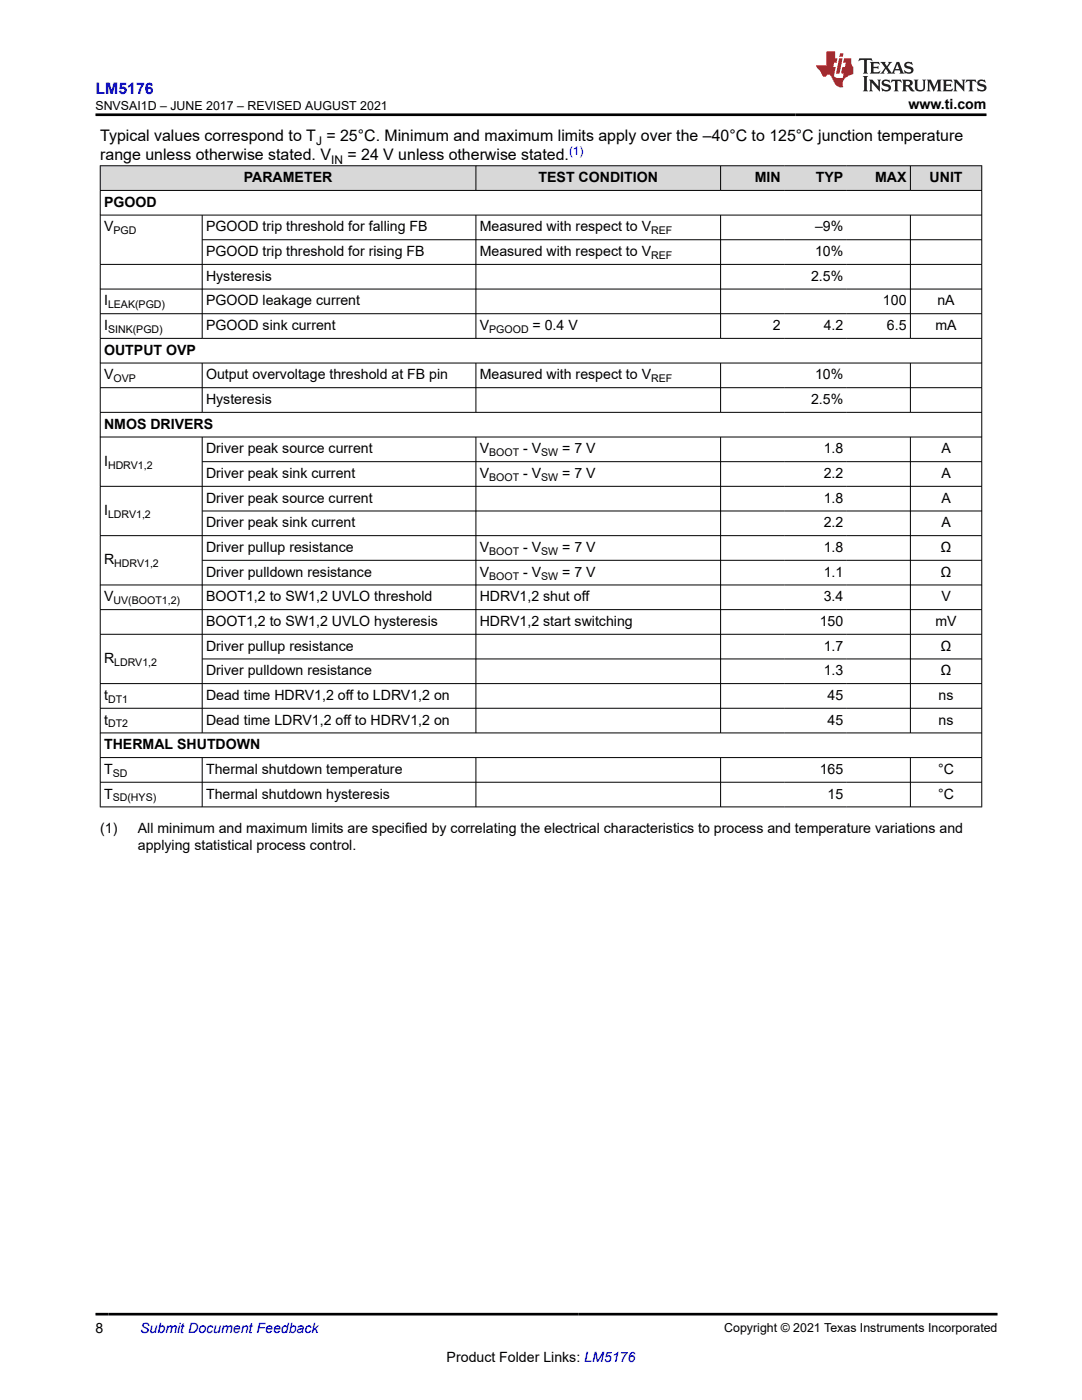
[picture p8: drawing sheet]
<svg xmlns="http://www.w3.org/2000/svg" width="216mm" height="279mm" viewBox="0 0 216 279" stroke-linecap="round" stroke-linejoin="round" font-family="sans-serif">
<defs><g id="words">
<text font-size="3.2" fill="#00f" x="19.1" y="18.7">LM5176</text>
<g font-size="3.2">
<text x="20" y="28.2">Typical values correspond to T = 25°C. Minimum and maximum limits apply over the –40°C to 125°C junction temperature</text>
<text x="20" y="32">range unless otherwise stated. V</text>
<text x="69.3" y="32">= 24 V unless otherwise stated.</text>
</g>
<g font-size="2.8">
<text x="181.3" y="21.8">www.ti.com</text>
<text x="20.8" y="41.3">PGOOD</text>
<text x="48.6" y="36.4">PARAMETER</text>
<text x="107.5" y="36.4">TEST CONDITION</text>
<text x="150.6" y="36.4">MIN</text>
<text x="162.8" y="36.4">TYP</text>
<text x="174.6" y="36.4">MAX</text>
<text x="185.5" y="36.4">UNIT</text>
<text x="20.8" y="46.2">V</text>
<text x="41.1" y="46.2">PGOOD trip threshold for falling FB</text>
<text x="95.7" y="46.2">Measured with respect to V</text>
<text x="162.6" y="46.2">–9%</text>
<text x="41.1" y="51.1">PGOOD trip threshold for rising FB</text>
<text x="95.7" y="51.1">Measured with respect to V</text>
<text x="162.6" y="51.1">10%</text>
<text x="41.1" y="56">Hysteresis</text>
<text x="161.8" y="56">2.5%</text>
<text x="20.8" y="61">I</text>
<text x="20.8" y="65.9">I</text>
<text x="41.1" y="61">PGOOD leakage current</text>
<text x="41.1" y="65.9">PGOOD sink current</text>
<text x="95.7" y="65.9">V</text>
<text x="106.3" y="65.9">= 0.4 V</text>
<text x="154.2" y="65.9">2</text>
<text x="164.4" y="65.9">4.2</text>
<text x="176.2" y="61">100</text>
<text x="177" y="65.9">6.5</text>
<text x="186.7" y="65.9">mA</text>
<text x="187.1" y="61">nA</text>
<text x="20.8" y="70.8">OUTPUT OVP</text>
<text x="20.8" y="75.7">V</text>
<text x="41.1" y="75.7">Output overvoltage threshold at FB pin</text>
<text x="95.7" y="75.7">Measured with respect to V</text>
<text x="162.6" y="75.7">10%</text>
<text x="41.1" y="80.6">Hysteresis</text>
<text x="161.8" y="80.6">2.5%</text>
<text x="20.8" y="85.6">NMOS DRIVERS</text>
<text x="20.8" y="92.9">I</text>
<text x="41.1" y="90.5">Driver peak source current</text>
<text x="41.1" y="95.4">Driver peak sink current</text>
<text x="95.7" y="90.5">V</text>
<text x="95.7" y="95.4">V</text>
<text x="104.4" y="90.5">- V</text>
<text x="104.4" y="95.4">- V</text>
<text x="112.2" y="90.5">= 7 V</text>
<text x="112.2" y="95.4">= 7 V</text>
<text x="164.4" y="90.5">1.8</text>
<text x="164.4" y="95.4">2.2</text>
<text x="187.8" y="90.5">A</text>
<text x="187.8" y="95.4">A</text>
<text x="41.1" y="100.3">Driver peak source current</text>
<text x="164.4" y="100.3">1.8</text>
<text x="187.8" y="100.3">A</text>
<text x="20.8" y="102.8">I</text>
<text x="41.1" y="105.3">Driver peak sink current</text>
<text x="164.4" y="105.3">2.2</text>
<text x="187.8" y="105.3">A</text>
<text x="20.8" y="112.6">R</text>
<text x="41.1" y="110.2">Driver pullup resistance</text>
<text x="95.7" y="110.2">V</text>
<text x="104.4" y="110.2">- V</text>
<text x="112.2" y="110.2">= 7 V</text>
<text x="164.4" y="110.2">1.8</text>
<text x="187.7" y="110.2">Ω</text>
<text x="41.1" y="115.1">Driver pulldown resistance</text>
<text x="95.7" y="115.1">V</text>
<text x="104.4" y="115.1">- V</text>
<text x="112.2" y="115.1">= 7 V</text>
<text x="164.4" y="115.1">1.1</text>
<text x="187.7" y="115.1">Ω</text>
<text x="20.8" y="120">V</text>
<text x="41.1" y="120">BOOT1,2 to SW1,2 UVLO threshold</text>
<text x="41.1" y="124.9">BOOT1,2 to SW1,2 UVLO hysteresis</text>
<text x="95.7" y="120">HDRV1,2 shut off</text>
<text x="95.7" y="124.9">HDRV1,2 start switching</text>
<text x="163.6" y="124.9">150</text>
<text x="164.4" y="120">3.4</text>
<text x="186.7" y="124.9">mV</text>
<text x="187.8" y="120">V</text>
<text x="41.1" y="129.9">Driver pullup resistance</text>
<text x="164.4" y="129.9">1.7</text>
<text x="187.7" y="129.9">Ω</text>
<text x="20.8" y="132.3">R</text>
<text x="41.1" y="134.8">Driver pulldown resistance</text>
<text x="164.4" y="134.8">1.3</text>
<text x="187.7" y="134.8">Ω</text>
<text x="20.8" y="139.7">t</text>
<text x="41.1" y="139.7">Dead time HDRV1,2 off to LDRV1,2 on</text>
<text x="165.1" y="139.7">45</text>
<text x="187.3" y="139.7">ns</text>
<text x="20.8" y="144.6">t</text>
<text x="20.8" y="149.5">THERMAL SHUTDOWN</text>
<text x="41.1" y="144.6">Dead time LDRV1,2 off to HDRV1,2 on</text>
<text x="165.1" y="144.6">45</text>
<text x="187.3" y="144.6">ns</text>
<text x="20.8" y="154.5">T</text>
<text x="41.1" y="154.5">Thermal shutdown temperature</text>
<text x="163.6" y="154.5">165</text>
<text x="187.2" y="154.5">°C</text>
<text x="20.8" y="159.4">T</text>
<text x="41.1" y="159.4">Thermal shutdown hysteresis</text>
<text x="165.1" y="159.4">15</text>
<text x="187.2" y="159.4">°C</text>
<text x="20" y="166.2">(1)</text>
<text x="27.5" y="166.2">All minimum and maximum limits are specified by correlating the electrical characteristics to process and temperature variations and</text>
<text x="27.5" y="169.6">applying statistical process control.</text>
<text x="19.1" y="266.1">8</text>
<text x="89.1" y="271.7">Product Folder Links: LM5176</text>
</g>
<text font-size="2.8" fill="#00f" x="28" y="266.1">Submit Document Feedback</text>
<g font-size="2.5">
<text x="19.1" y="21.9">SNVSAI1D – JUNE 2017 – REVISED AUGUST 2021</text>
<text x="144.5" y="265.8">Copyright © 2021 Texas Instruments Incorporated</text>
</g>
<g font-size="2.4">
<text x="63.1" y="28.9">J</text>
<text x="66.1" y="32.7">IN</text>
</g>
<text font-size="2.4" fill="#00f" x="113.5" y="31">(1)</text>
<g font-size="2.1">
<text x="22.6" y="46.8">PGD</text>
<text x="129.9" y="46.8">REF</text>
<text x="129.9" y="51.7">REF</text>
<text x="21.6" y="61.5">LEAK(PGD)</text>
<text x="21.6" y="66.4">SINK(PGD)</text>
<text x="97.6" y="66.4">PGOOD</text>
<text x="22.6" y="76.3">OVP</text>
<text x="129.9" y="76.3">REF</text>
<text x="21.6" y="93.5">HDRV1,2</text>
<text x="97.6" y="91.1">BOOT</text>
<text x="97.6" y="96">BOOT</text>
<text x="108" y="91.1">SW</text>
<text x="108" y="96">SW</text>
<text x="21.6" y="103.4">LDRV1,2</text>
<text x="22.8" y="113.2">HDRV1,2</text>
<text x="97.6" y="110.7">BOOT</text>
<text x="108" y="110.7">SW</text>
<text x="97.6" y="115.7">BOOT</text>
<text x="108" y="115.7">SW</text>
<text x="22.6" y="120.6">UV(BOOT1,2)</text>
<text x="22.8" y="132.9">LDRV1,2</text>
<text x="21.6" y="140.3">DT1</text>
<text x="21.6" y="145.2">DT2</text>
<text x="22.5" y="155">SD</text>
<text x="22.5" y="160">SD(HYS)</text>
</g>
</g></defs>
<g fill="#d8d8d8">
<path d="M20 33.1h175.9v4.9h-175.9z" fill-rule="evenodd"/>
<path d="M20.1 33.1h74.8v4.8h-74.8z" fill-rule="evenodd"/>
<path d="M95 33.1h48.7v4.8h-48.7z" fill-rule="evenodd"/>
<path d="M143.8 33.1h12.7v4.8h-12.7z" fill-rule="evenodd"/>
<path d="M156.5 33.1h12.5v4.8h-12.5z" fill-rule="evenodd"/>
<path d="M169 33.1h12.6v4.8h-12.6z" fill-rule="evenodd"/>
<path d="M181.7 33.1h14.1v4.8h-14.1z" fill-rule="evenodd"/>
</g>
<g fill="none" stroke="#000" stroke-width=".2">
<path d="M19.9 33.1h176.1M19.9 38h176.1M20 33v128.1M95 33v5.1M143.8 33v5.1M181.7 33v5.1M195.9 33v128.1M19.9 42.9h176.1M19.9 52.8h176.1M19.9 57.7h176.1M40.3 42.9v24.7M40.3 47.8h155.7"/>
<path d="M95 42.9v24.7M143.8 42.9v24.7M181.7 42.9v24.7M19.9 62.6h176.1M19.9 67.5h176.1M19.9 72.5h176.1M19.9 77.4h176.1M40.3 72.5v9.9M95 72.5v9.9M143.8 72.5v9.9M181.7 72.5v9.9M19.9 82.3h176.1"/>
<path d="M19.9 87.2h176.1M19.9 97.1h176.1M40.3 87.2v59.1M40.3 92.1h155.7M95 87.2v59.1M143.8 87.2v59.1M181.7 87.2v59.1M19.9 106.9h176.1M19.9 116.7h176.1M40.3 102h155.7M40.3 111.8h155.7M19.9 121.7h176.1"/>
<path d="M19.9 126.6h176.1M40.3 131.5h155.7M196 136.4h-176.1M19.9 141.3h176.1M19.9 146.3h176.1M19.9 151.2h176.1M19.9 156.1h176.1M40.3 151.2v9.9M95 151.2v9.9M143.8 151.2v9.9M181.7 151.2v9.9M19.9 161h176.1"/>
</g>
<path d="M171.5 11.6l-.2 .6 .5-.2h.6v.1v2.2l-.2 .4h1l-.2-.4v-2.2v-.1h.5l.6 .2-.2-.6zM173.6 12.4l.2 .3v1.6l-.2 .4h1.9l.1-.6a1.08 1.08 0 0 1-1.3 .2v-.7h.6l.4 .2v-.7l-.4 .2h-.6v-.5l.2-.2a1 1 0 0 1 1 .3l-.1-.5zM175.7 12.4l.9 1.1-1 1.2h.9l-.2-.2 .5-.8 .4 .8-.2 .2h1.6l-.2-.2 .2-.5h.9l.1 .5-.1 .2h.9l-.2-.4-.8-1.9h-.5l-.9 2.1-.9-1.1 .9-1h-.8l.2 .2-.4 .6-.4-.6 .2-.2zM179 12.8l.4 1h-.7zM180.7 12.5a.65 .65 0 0 0-.2 .7 .65 .65 0 0 0 .6 .5l.6 .1 .1 .3a.79 .79 0 0 1-.7 .4 .79 .79 0 0 1-.7-.5l.1 .7 .2-.1a.93 .93 0 0 0 1.1 0 .93 .93 0 0 0 .4-.9 1.46 1.46 0 0 0-1.2-.6l-.1-.3a1.09 1.09 0 0 1 1.2 .2l-.2-.6-.1 .1-.5-.2zM172.2 15.2l.2 .4v2.2l-.2 .4h1l-.2-.4v-2.2l.2-.4zM173.4 15.9l.2 .4v1.5l-.2 .4h.8l-.3-.4 .1-1.3 1.6 1.8v-2l.2-.4h-.7l.1 .2 .1 1.1-1.2-1.3zM176.2 16a.65 .65 0 0 0-.2 .8 .65 .65 0 0 0 .6 .4l.6 .2 .1 .2a.79 .79 0 0 1-.7 .4 .79 .79 0 0 1-.7-.5l.1 .7 .2-.1a.93 .93 0 0 0 1.1 .1 .93 .93 0 0 0 .4-1 1.46 1.46 0 0 0-1.2-.5l-.1-.4a1.09 1.09 0 0 1 1.2 .2l-.1-.6-.2 .1-.5-.1zM177.9 15.9l-.1 .6a.63 .63 0 0 1 .8-.3v1.6l-.3 .4h1l-.2-.4v-1.6a.66 .66 0 0 1 .8 .3l-.1-.6zM180 15.9l.2 .4v1.5l-.2 .4h1l-.2-.2-.1-.7h.5l.1 .2a.79 .79 0 0 0 1.2 .6l-1-.9a.61 .61 0 0 0 .6-.6 .61 .61 0 0 0-.5-.7zM180.8 16.2h.1a.47 .47 0 0 1 .5 .1 .47 .47 0 0 1 .1 .5l-.1 .1-.7 .1zM182.3 15.9l.2 .2a2.27 2.27 0 0 0 .4 2 1.04 1.04 0 0 0 1.7-.7v-1.3l.2-.2h-.8l.2 .4v1.1a.6 .6 0 0 1-.6 .6 .6 .6 0 0 1-.6-.6v-1.1l.3-.4zM184.9 15.9l.2 .4v1.5l-.2 .4h.8l-.3-.4v-1.4l.9 1.9 .9-1.9v1.4l-.3 .4h1l-.2-.4v-1.5l.2-.4h-.8l-.7 1.5-.6-1.5zM188.1 15.9l.2 .4v1.5l-.2 .4h1.9l.1-.6a1.09 1.09 0 0 1-1.3 .2v-.7h.6l.4 .2v-.6l-.4 .2h-.6v-.6l.2-.1a1.01 1.01 0 0 1 1 .3l-.1-.6zM190.2 15.9l.3 .4v1.5l-.3 .4h.8l-.2-.4v-1.3l1.6 1.8v-2l.2-.4h-.7l.2 .2v1.1l-1.2-1.3zM192.8 15.9l-.1 .6a.63 .63 0 0 1 .8-.3v1.6l-.3 .4h1l-.2-.4v-1.6a.66 .66 0 0 1 .8 .3l-.1-.6zM195.2 16a.65 .65 0 0 0-.2 .8 .65 .65 0 0 0 .6 .4l.6 .2 .2 .2a.79 .79 0 0 1-.7 .4 .79 .79 0 0 1-.7-.5l.1 .7 .2-.1a.93 .93 0 0 0 1 .1 .93 .93 0 0 0 .5-1 1.46 1.46 0 0 0-1.3-.5v-.4a1.09 1.09 0 0 1 1.2 .2l-.2-.6-.2 .1-.5-.1z" fill="#231f20"/>
<path d="M164.9 10.3v2.7h-2l.1 .4 .8 1a.95 .95 0 0 0 1 .9 .59 .59 0 0 1 .5-.4 .59 .59 0 0 1 .5 .3l.4 .8a1.59 1.59 0 0 0 2.1 1.4 1.61 1.61 0 0 1 1-2.3l1-.3-.1-1.5a1.59 1.59 0 0 1-.3-1.7h-1.5l-.2 .9h.6l-.2 .9h-.5l-.2 .9v.3l.4 .1-.1 .9h-.7a.73 .73 0 0 1-1-.7l.3-1.5h-.5l.1-.9h.5l.2-.9h-.5v-1.3zM167.4 11.6l-.6 3.1h.7l.6-3.1zM167.6 10.7l-.1 .6h.7l.1-.6z" fill="#ed1c24"/>
<path d="M19.1 22.9h177.8M19.1 262.3h179.9" fill="none" stroke="#000" stroke-width=".53"/>
<use href="#words"/>
</svg>
